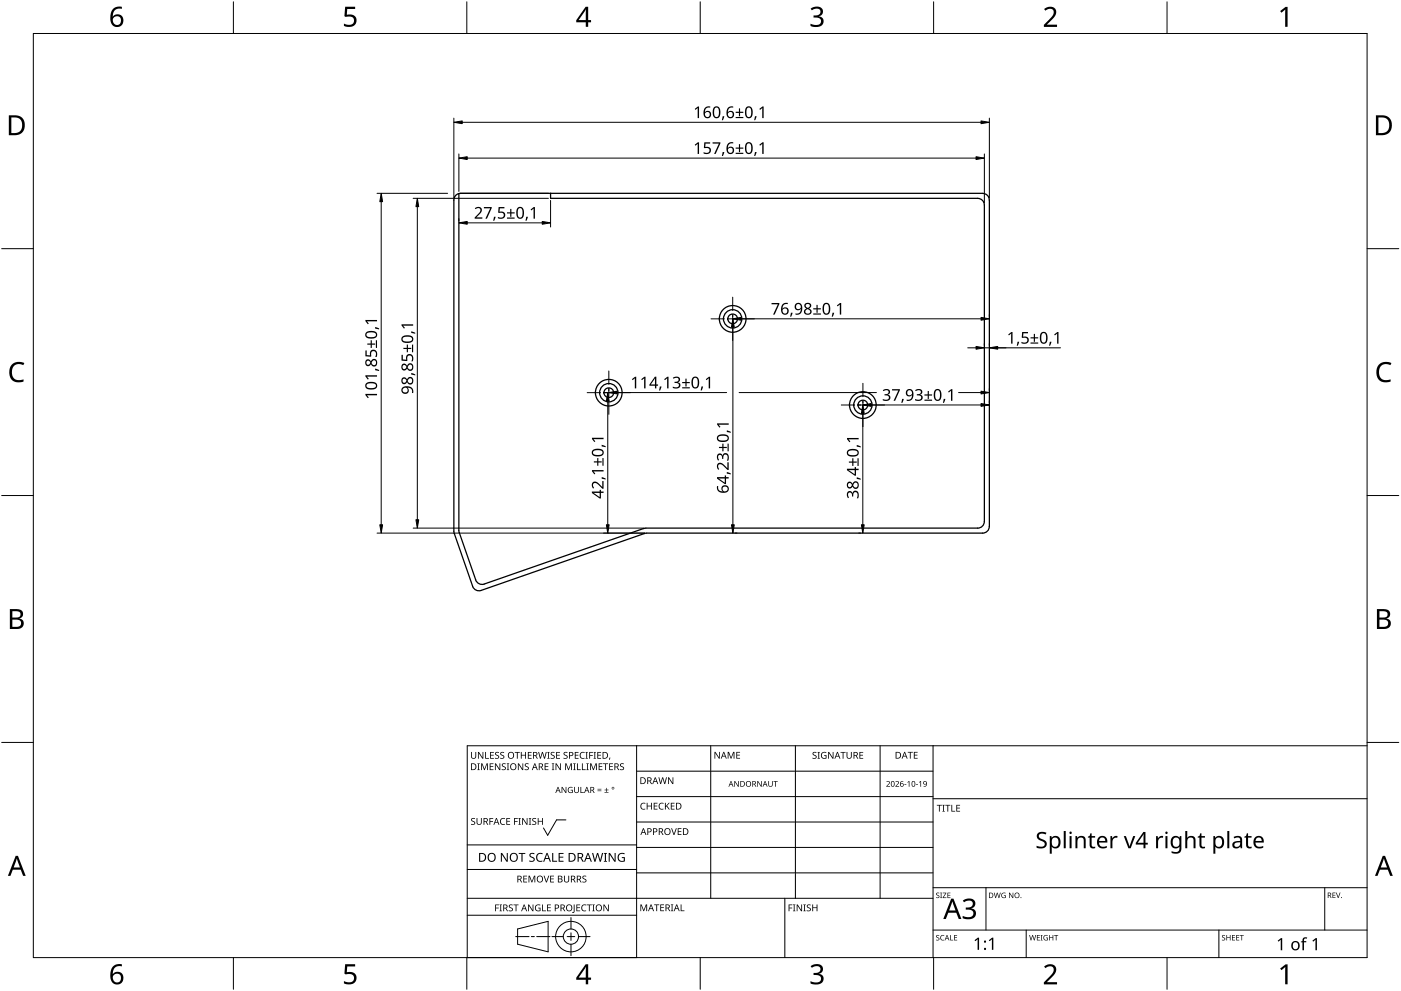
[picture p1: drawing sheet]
<svg xmlns="http://www.w3.org/2000/svg" width="420mm" height="297mm" viewBox="0 0 420 297" stroke-linecap="round" stroke-linejoin="round" font-family="sans-serif">
<g fill="none" stroke="#000" stroke-width=".38">
<path d="M137.6 58l-1.1 .7-.4 1.3v99.2M137.6 58v101M165.1 57.9v1.5l128.1 .1a1.95 1.95 0 0 1 2 2v94.8a2.03 2.03 0 0 1-2 2M294.7 58a1.91 1.91 0 0 1 2 2v97.8a2.01 2.01 0 0 1-2 2M294.7 57.9l-157.1 .1M136.1 159.2l.1 .7M136.2 159.9l5.6 15.8M137.6 159l5.1 14.8M193.7 158.3l-48.5 16.8a2.02 2.02 0 0 1-2.5-1.3M293.2 158.3h-99.5M294.7 159.8h-101l-49.4 17.2M141.7 175.8a2.04 2.04 0 0 0 2.6 1.2"/>
<circle cx="219.7" cy="95.6" r="2.76"/>
<circle cx="219.7" cy="95.6" r="1.46"/>
<circle cx="219.7" cy="95.6" r="4"/>
<circle cx="182.6" cy="117.7" r="1.46"/>
<circle cx="182.6" cy="117.7" r="4"/>
<circle cx="182.6" cy="117.7" r="2.75"/>
<circle cx="258.8" cy="121.4" r="1.46"/>
<circle cx="258.8" cy="121.4" r="4"/>
<circle cx="258.8" cy="121.4" r="2.75"/>
</g>
<g fill="none" stroke="#000" stroke-width=".3">
<path d="M190.9 223.5v63.5h-50.8v-63.5h269.9M190.9 238.8h88.9M213.1 223.5v45.8M238.5 223.5v45.8M263.9 223.5v45.8M279.8 239.4h130.2M279.8 231.2h-88.9M279.8 223.5v63.5M140.1 253.2h50.8M169.7 245.7h-2.8l-2.6 4.7-1.3-2.2M190.9 254h88.9M279.8 246.4h-88.9"/>
<path d="M140.1 274.3h50.8M140.1 269.3h139.7M155.2 278.4l9.2-2.2v9.1l-9.2-2.3zM171.2 275v3.4M171.2 279.6v2.3M190.9 260.6h-50.8M235.4 269.3v17.7M279.8 261.6h-88.9M295.7 266.1v12.7M307.8 278.8v8.2M365.5 278.8v8.2M397.3 266.1v12.7"/>
<path d="M410 278.8h-130.2M410 266.1h-130.2M154.7 280.7h4M159.3 280.7h1M164.9 280.7h-4M165.5 280.7h3.4M170.1 280.7h2.3M171.2 283v3.4M177 280.7h-3.5"/>
<circle cx="171.2" cy="280.7" r="2.28"/>
<circle cx="171.2" cy="280.7" r="4.6"/>
</g>
<g fill="#000">
<path d="M141.3 225.4h.2v1.3a.53 .53 0 0 0 .5 .5 .53 .53 0 0 0 .6-.5v-1.3h.2v1.3a.78 .78 0 0 1-.8 .7 .78 .78 0 0 1-.7-.7zM143.2 228.8h.7l-.2 .2v1.6l.2 .2h-.7l.2-.2v-1.6zM143.3 225.4h.3l1.1 1.7v-1.7h.2v2h-.2l-1.1-1.7v1.7h-.3zM144.3 228.8h.4l.6 1.7 .6-1.7h.4v2h-.2v-1.7l-.7 1.7h-.2l-.7-1.7v1.7h-.2zM145.5 225.4h.3v1.8h.8v.2h-1.1zM146.9 228.8h1.1v.2h-.9v.7h.8v.2h-.8v.7h.9v.2h-1.1zM147 225.4h1.1v.2h-.9v.6h.9v.3h-.9v.7h.9v.2h-1.1zM148.6 225.6l.4-.2 .7 .1-.2 .1a.43 .43 0 0 0-.8 .2 .43 .43 0 0 0 .6 .5 .63 .63 0 0 1 .3 .9 .63 .63 0 0 1-.9 .2l-.3-.3 .3 .1a.45 .45 0 0 0 .8-.3 .45 .45 0 0 0-.7-.5l-.3-.3zM148.4 228.8h.3l1.1 1.7v-1.7h.2v2h-.3l-1-1.7v1.7h-.3zM150.1 225.6l.4-.2 .7 .1-.2 .1a.43 .43 0 0 0-.7 .2 .43 .43 0 0 0 .5 .5 .63 .63 0 0 1 .4 .9 .63 .63 0 0 1-1 .2l-.2-.3 .3 .1a.45 .45 0 0 0 .7-.3 .45 .45 0 0 0-.6-.5l-.4-.3zM150.6 229l.4-.2 .7 .1-.2 .2a.43 .43 0 0 0-.8 .1 .43 .43 0 0 0 .6 .5 .63 .63 0 0 1 .4 1 .63 .63 0 0 1-1 .1l-.2-.3 .2 .1a.45 .45 0 0 0 .8-.3 .45 .45 0 0 0-.6-.5l-.4-.3zM152 228.8h.7l-.2 .2v1.6l.2 .2h-.7l.2-.2v-1.6z"/>
<path d="M154.4 225.4h1.5v.2h-.6v1.8h-.3v-1.8h-.6zM155.3 228.8h.3l1.1 1.7v-1.7h.2v2h-.3l-1.1-1.7v1.7h-.2zM156.2 225.4h.3v.8h1v-.8h.2v2h-.2v-.9h-1v.9h-.3zM157.5 229l.4-.2 .7 .1-.2 .2a.43 .43 0 0 0-.8 .1 .43 .43 0 0 0 .6 .5 .63 .63 0 0 1 .3 1 .63 .63 0 0 1-.9 .1l-.3-.3 .3 .1a.45 .45 0 0 0 .8-.3 .45 .45 0 0 0-.6-.5l-.4-.3zM158.3 225.4h1.1v.2h-.8v.6h.8v.3h-.8v.7h.8v.2h-1.1zM161.4 225.4h.3l.4 1.7 .4-1.7h.3l.5 1.7 .4-1.7h.3l-.6 2h-.2l-.5-1.7-.5 1.7h-.3zM163.3 228.8h1.2v.2h-.9v.7h.8v.2h-.8v.7h.9v.2h-1.2zM164.1 225.4h.7l-.2 .2v1.6l.2 .2h-.7l.3-.2v-1.6zM165.5 228.8h.7l-.2 .2v1.6l.2 .2h-.7l.2-.2v-1.6zM165.2 225.6l.4-.2 .7 .1-.2 .1a.43 .43 0 0 0-.7 .2 .43 .43 0 0 0 .5 .5 .63 .63 0 0 1 .4 .9 .63 .63 0 0 1-1 .2l-.2-.3 .3 .1a.45 .45 0 0 0 .7-.3 .45 .45 0 0 0-.6-.5l-.3-.3zM166.8 225.4h1.1v.2h-.9v.6h.9v.3h-.9v.7h.9v.2h-1.1zM166.6 228.8h.3l1.1 1.7v-1.7h.2v2h-.3l-1.1-1.7v1.7h-.2z"/>
<path d="M168.4 235.9h.3l1 1.5-.1-1.5h.3v1.8h-.3l-1-1.5v1.5h-.2zM169.1 225.6l.4-.2 .7 .1-.2 .1a.43 .43 0 0 0-.7 .2 .43 .43 0 0 0 .5 .5 .63 .63 0 0 1 .4 .9 .63 .63 0 0 1-1 .2l-.2-.3 .3 .1a.45 .45 0 0 0 .7-.3 .45 .45 0 0 0-.6-.5l-.4-.3zM169.5 228.8h.4l.6 1.7 .6-1.7h.4v2h-.2v-1.7l-.7 1.7h-.2l-.7-1.7v1.7h-.2zM170.5 236.1l.9-.2 .4 .1-.1 .2a.75 .75 0 0 0-1.2 .5 .75 .75 0 0 0 1 .8v-.6h-.4v-.2h.7v.9a1 1 0 0 1-1.3-.2 1 1 0 0 1 0-1.3zM171.9 228.8h.7l-.2 .2v1.6l.2 .2h-.7l.2-.2v-1.6zM173 228.8h.3v1.8h.9v.2h-1.2zM172.4 225.4h1.1v.2h-.9v.6h.9v.3h-.9v.7h.9v.2h-1.1zM172.2 235.9h.2v1.2a.47 .47 0 0 0 .5 .4 .47 .47 0 0 0 .5-.4v-1.2h.2v1.2a.7 .7 0 0 1-.7 .6 .7 .7 0 0 1-.7-.7zM174.1 235.9h.2v1.6h.8v.2h-1zM174.5 228.8h.3v1.8h.9v.2h-1.2zM174.1 225.6l.6-.2 .7 .1-.1 .2-.5-.1a.82 .82 0 0 0-.7 1 .82 .82 0 0 0 1.2 .5v.3a1.06 1.06 0 0 1-1.3-.4 1.06 1.06 0 0 1 .1-1.4zM175.6 225.4h.7l-.2 .2v1.6l.2 .2h-.7l.2-.2v-1.6z"/>
<path d="M175.8 228.8h.8l-.3 .2v1.6l.3 .2h-.8l.3-.2v-1.6zM176.7 225.4h1.1v.2h-.8v.7h.8v.3h-.8v.8h-.3zM177 228.8h.3l.7 1.7 .6-1.7h.4v2h-.3l.1-1.7-.7 1.7h-.2l-.7-1.7v1.7h-.2zM178 225.4h.7l-.2 .2v1.6l.2 .2h-.7l.3-.2v-1.6zM179.2 237h1.2v.1h-1.2zM179.2 236.5h1.2v.1h-1.2zM179.1 225.4h1.2v.2h-.9v.6h.8v.3h-.8v.7h.9v.2h-1.2zM179.5 228.8h1.2v.2h-.9v.7h.8v.2h-.8v.7h.9v.2h-1.2zM181.3 237.5h1.2v.2h-1.2zM180.9 228.8h1.5v.2h-.6v1.8h-.3v-1.8h-.6zM181.8 236.2h.2v.5h.5v.2h-.5v.5h-.2v-.5h-.5v-.2h.5zM182.8 227.1h.3l-.3 .7h-.2z"/>
<path d="M182.7 228.8h1.1v.2h-.9v.7h.9v.2h-.9v.7h.9v.2h-1.1zM186 229l.4-.2 .7 .1-.2 .2a.43 .43 0 0 0-.7 .1 .43 .43 0 0 0 .5 .5 .63 .63 0 0 1 .4 1 .63 .63 0 0 1-1 .1l-.2-.3 .3 .1a.45 .45 0 0 0 .7-.3 .45 .45 0 0 0-.6-.5l-.3-.3zM197.5 233h.2l.4 1.7 .5-1.7h.3l.4 1.7 .5-1.7h.2l-.5 2h-.3l-.5-1.7-.5 1.7h-.2zM200.3 233h.3l1.1 1.7v-1.7h.2v2h-.3l-1-1.7v1.7h-.3zM214.3 225.4h.3l1.1 1.6-.1-1.6h.3v2h-.3l-1.1-1.7v1.7h-.2zM218.2 225.4h.4l.6 1.6 .7-1.6h.4v2h-.3v-1.8l-.7 1.8h-.2l-.6-1.8v1.8h-.3zM220.2 234.1h.3l.9 1.4v-1.4h.2v1.7h-.3l-.9-1.4v1.4h-.2zM220.8 225.4h1.1v.2h-.8v.6h.8v.2h-.8v.8h.8v.2h-1.1zM227.1 234.1h.3l.9 1.4v-1.4h.2v1.7h-.3l-.9-1.4v1.4h-.2zM230.4 234.1h.2v1.1a.44 .44 0 0 0 .5 .5 .44 .44 0 0 0 .4-.5v-1.1h.2v1.1a.66 .66 0 0 1-.6 .6 .66 .66 0 0 1-.7-.6zM232 234.1h1.2v.2h-.5v1.5h-.2v-1.5h-.5zM243.8 225.6l.4-.2 .7 .1-.2 .1a.43 .43 0 0 0-.8 .2 .43 .43 0 0 0 .6 .5l.4 .5-.3 .6a.68 .68 0 0 1-1-.3l.3 .1a.45 .45 0 0 0 .8-.3 .45 .45 0 0 0-.6-.5l-.4-.3z"/>
<path d="M245.2 225.4h.7l-.2 .2v1.6l.2 .2h-.7l.2-.2v-1.6zM246.5 225.6l.9-.2 .4 .1-.1 .2a.84 .84 0 0 0-1.2 .6 .84 .84 0 0 0 1.1 .9v-.6h-.4v-.3h.7v1a1.11 1.11 0 0 1-1.5-.2 1.11 1.11 0 0 1 .1-1.5zM248.4 225.4h.3l1 1.7v-1.7h.3v2h-.3l-1.1-1.7v1.7h-.2zM252.1 225.4h1.5v.2h-.6v1.8h-.3v-1.8h-.6zM253.9 225.4h.2v1.3a.53 .53 0 0 0 .6 .5 .53 .53 0 0 0 .5-.5v-1.3h.2v1.3a.78 .78 0 0 1-.7 .7 .78 .78 0 0 1-.8-.7zM257.7 225.4h1.2v.2h-.9v.6h.8v.3h-.8v.7h.9v.2h-1.2zM265.8 234.3a.61 .61 0 0 1 1 0 .61 .61 0 0 1-.4 1l-.3 .3h.8v.2h-1.1l.4-.6a.46 .46 0 0 0 .5-.5 .46 .46 0 0 0-.5-.4zM268.5 234.3a.61 .61 0 0 1 1 0 .61 .61 0 0 1-.4 1l-.3 .3h.8v.2h-1.1l.5-.6a.46 .46 0 0 0 .4-.5 .46 .46 0 0 0-.4-.4zM271.2 235.1h.6v.2h-.6zM272.1 234.5l.6-.4v1.7h-.2v-1.5l-.3 .3zM272.2 225.4h1.6v.2h-.7v1.8h-.2v-1.8h-.7zM274.7 235.1h.6v.2h-.6z"/>
<path d="M274.1 225.4h1.1v.2h-.9v.6h.8v.2h-.8v.8h.9v.2h-1.1zM275.6 234.5l.6-.4v1.7h-.2v-1.5l-.3 .3zM141.4 245.4l.4-.2 .7 .1-.2 .2a.43 .43 0 0 0-.8 .1 .43 .43 0 0 0 .6 .5 .63 .63 0 0 1 .4 1 .63 .63 0 0 1-1 .1l-.2-.3 .2 .1a.45 .45 0 0 0 .8-.3 .45 .45 0 0 0-.6-.5l-.4-.3zM142.9 245.2h.3v1.3a.53 .53 0 0 0 .5 .5 .53 .53 0 0 0 .5-.5v-1.3h.3v1.3a.78 .78 0 0 1-.8 .8 .78 .78 0 0 1-.8-.8zM146.8 245.2h1.1v.2h-.9v.7h.9v.3h-.9v.8h-.2zM150.2 245.5l.7-.3 .6 .1-.1 .2a.82 .82 0 0 0-1.2 .7 .82 .82 0 0 0 1.2 .7v.3a1.06 1.06 0 0 1-1.3-.4 1.06 1.06 0 0 1 .1-1.3zM150.2 255.7h.4l1.4 2.1v-2.1h.3v2.6h-.4l-1.4-2.2v2.2h-.3zM151.8 245.2h1.2v.2h-.9v.7h.8v.2h-.8v.7h.9v.2h-1.2zM154.2 245.2h1.1v.2h-.9v.7h.8v.3h-.8v.8h-.2zM155.5 245.2h.7l-.2 .2v1.6l.2 .2h-.7l.2-.2v-1.6zM155.6 255.7h1.9v.3h-.8v2.3h-.3v-2.3h-.8zM156.6 245.2h.3l1.1 1.7v-1.7h.2v2h-.3l-1.1-1.7v1.7h-.2z"/>
<path d="M158.6 245.2h.7l-.2 .2v1.6l.2 .2h-.7l.2-.2v-1.6zM158.9 255.9l.5-.3 .9 .2-.1 .3-.2-.1a.55 .55 0 0 0-.9 .2 .55 .55 0 0 0 .7 .7 .78 .78 0 0 1 .5 1 .78 .78 0 0 1-1.1 .4l-.5-.1v-.3l.6 .1a.52 .52 0 0 0 .7-.3 .52 .52 0 0 0-.6-.6l-.6-.4zM159.7 245.4l.4-.2 .7 .1-.2 .2a.43 .43 0 0 0-.7 .1 .43 .43 0 0 0 .5 .5 .63 .63 0 0 1 .4 1 .63 .63 0 0 1-1 .1l-.2-.3 .3 .1a.45 .45 0 0 0 .7-.3 .45 .45 0 0 0-.6-.5l-.4-.3zM161.1 256l.8-.4 .9 .2-.2 .3-.6-.2a1.07 1.07 0 0 0-.8 1.4 1.07 1.07 0 0 0 1.5 .6v.3a1.38 1.38 0 0 1-1.8-.4 1.38 1.38 0 0 1 .2-1.8zM161.3 245.2h.2v.9h1.1v-.9h.2v2h-.2v-.9h-1.1v.9h-.2zM165.6 255.7h.3v2.3h1.2v.3h-1.5zM167.5 255.7h1.5v.3h-1.1v.8h1v.3h-1v.9h1.1v.3h-1.5zM177.6 255.7h.3l.5 2.2 .6-2.2h.4l.6 2.2 .5-2.2h.4l-.7 2.6h-.3l-.7-2.2-.6 2.2h-.3zM181.1 255.7h.9l-.3 .2v2.1l.3 .3h-.9l.3-.3v-2.1zM182.5 255.7h.4l1.4 2.1v-2.1h.3v2.6h-.4l-1.4-2.2 .1 2.2h-.4zM185.6 256l1.2-.4 .6 .2-.2 .3a1.09 1.09 0 0 0-1.6 .8 1.09 1.09 0 0 0 1.5 1.1v-.8h-.6v-.3h.9v1.3a1.44 1.44 0 0 1-1.9-.3 1.44 1.44 0 0 1 .1-1.9zM192.3 240.9l.6-.3 .7 .1-.1 .2-.5-.1a.82 .82 0 0 0-.7 1.1 .82 .82 0 0 0 1.2 .5v.2a1.06 1.06 0 0 1-1.3-.3 1.06 1.06 0 0 1 .1-1.4z"/>
<path d="M193.9 240.6h.3v.9h1v-.9h.3v2.1h-.3v-1h-1v1h-.3zM196 240.6h1.2v.3h-.9v.6h.8v.2h-.8v.7h.9v.3h-1.2zM197.8 240.9l.5-.3 .8 .1-.2 .2-.4-.1a.82 .82 0 0 0-.7 1.1 .82 .82 0 0 0 1.2 .5v.2a1.06 1.06 0 0 1-1.4-.3 1.06 1.06 0 0 1 .2-1.4zM199.4 240.6h.3v1l.9-1h.3l-.8 .9 .8 1.2h-.3l-.7-1-.2 .2v.8h-.3zM201.3 248.3h.2l.6 1.7 .6-1.7h.3l-.8 2h-.2zM201.2 240.6h1.1v.3h-.9v.6h.8v.2h-.8v.7h.9v.3h-1.1zM203.2 248.3h1.2v.2h-.9v.6h.8v.2h-.8v.8h.9v.2h-1.2zM280.9 241.2h1.6v.3h-.7v1.8h-.2v-1.8h-.7zM282.6 241.2h.7l-.2 .2v1.7l.2 .2h-.7l.2-.2v-1.7zM283.5 241.2h1.5v.3h-.6v1.8h-.3v-1.8h-.6zM285.3 241.2h.3v1.8h.8v.3h-1.1zM286.8 241.2h1.1v.3h-.8v.6h.8v.2h-.8v.7h.8v.3h-1.1z"/>
<path d="M311.2 249.8a2.3 2.3 0 0 1 2.6-.2l-.2 .5a1.41 1.41 0 0 0-2 .3 1.83 1.83 0 0 0 1.7 1.4l.5 .6 .1 .6a1.98 1.98 0 0 1-3 1.1v-.6a1.72 1.72 0 0 0 2.4-.3 1.48 1.48 0 0 0-1.4-1.3 1.32 1.32 0 0 1-.7-2.1zM319 249.1h.6v5.2h-.6zM320.8 250.6h.6v3.7h-.6zM322.5 250.6h.5l.1 .5a1.39 1.39 0 0 1 1.5-.5 1.39 1.39 0 0 1 1 1.3v2.4h-.6v-2.4a.98 .98 0 0 0-1.2-.8 .98 .98 0 0 0-.7 1.3v1.9h-.6zM327 249.8h.4v.8h1v.5h-1v2.1l.3 .6h.8v.4a1.11 1.11 0 0 1-1.7-1v-2.1h-.5v-.3l.5-.3zM333 250.6h.5l.1 .7 .6-.7h.9v.5h-.7a1.16 1.16 0 0 0-.8 1.2v2h-.6zM337 250.6h.7l1 3.1 1.1-3.1h.7l-1.4 3.7h-.7zM346.7 250.6h.5l.1 .7 .6-.7h.9v.5h-.7a1.16 1.16 0 0 0-.8 1.2v2h-.6zM349.5 250.6h.6v3.7h-.6zM355.5 249.1h.6l-.1 2a1.39 1.39 0 0 1 1.5-.5 1.39 1.39 0 0 1 1 1.3v2.4h-.6v-2.4a.98 .98 0 0 0-1.2-.8 .98 .98 0 0 0-.6 1.3v1.9h-.6zM360 249.8h.3v.8h1.1v.5h-1.1v2.1l.3 .6h.8v.4a1.11 1.11 0 0 1-1.7-1v-2.1h-.5v-.3l.5-.3zM368.1 249.1h.6v5.2h-.6z"/>
<path d="M373.9 249.8h.4v.8h1v.5h-1v2.1l.3 .6h.8v.4a1.11 1.11 0 0 1-1.7-1v-2.1h-.5v-.3l.5-.3zM148.5 271.1h1.1v.2h-.9v.8h.9v.2h-.9v.8h-.2zM149.8 271.1h.7l-.2 .2v1.6l.2 .2h-.7l.2-.2v-1.6zM152.7 271.3l.4-.2 .7 .1-.2 .2a.43 .43 0 0 0-.7 .1 .43 .43 0 0 0 .5 .6 .63 .63 0 0 1 .4 .9 .63 .63 0 0 1-1 .1l-.2-.3 .2 .1a.45 .45 0 0 0 .8-.3 .45 .45 0 0 0-.6-.5l-.4-.3zM154 271.1h1.5v.2h-.6v1.8h-.3v-1.8h-.6zM156.9 262.5h1.2v.2h-.9v.6h.8v.3h-.8v.7h.9v.2h-1.2zM158.5 262.5h.4l.6 1.6 .7-1.6h.3v2h-.2v-1.8l-.7 1.8h-.2l-.7-1.8v1.8h-.2zM158.4 271.1h.3l1 1.7v-1.7h.3v2h-.3l-1.1-1.6v1.6h-.2zM160.7 271.4l.8-.3 .6 .1-.1 .2a.84 .84 0 0 0-1.3 .7 .84 .84 0 0 0 1.1 .8v-.6h-.4v-.2h.7v1a1.11 1.11 0 0 1-1.5-.3 1.11 1.11 0 0 1 .1-1.4zM162.6 271.1h.2v1.8h.9v.2h-1.1zM163 262.5h.3l.6 1.7 .6-1.7h.2l-.7 2h-.3zM164.1 271.1h1.1v.2h-.9v.7h.9v.2h-.9v.7h.9v.2h-1.1z"/>
<path d="M165 262.5h1.1v.2h-.8v.6h.8v.3h-.8v.7h.8v.2h-1.1zM169.1 262.5h.3v1.3a.53 .53 0 0 0 .5 .5 .53 .53 0 0 0 .5-.5v-1.3h.3v1.3a.78 .78 0 0 1-.8 .7 .78 .78 0 0 1-.8-.7zM172.1 271.1h.2l-.1 2.3a.35 .35 0 0 1-.3 .3 .35 .35 0 0 1-.3-.3l.4-.1zM172.9 271.1h1.1v.2h-.9v.7h.8v.2h-.8v.7h.9v.2h-1.1zM174.6 271.4l.7-.3 .6 .1-.1 .2a.82 .82 0 0 0-1.2 .8 .82 .82 0 0 0 1.2 .7v.2a1.06 1.06 0 0 1-1.4-.4 1.06 1.06 0 0 1 .2-1.3zM174.7 262.7l.5-.2 .7 .1-.3 .1a.43 .43 0 0 0-.7 .2 .43 .43 0 0 0 .6 .5l.4 .5-.3 .5a.68 .68 0 0 1-1-.2l.3 .1a.45 .45 0 0 0 .7-.3 .45 .45 0 0 0-.6-.5l-.3-.3zM176 271.1h1.5v.2h-.6v1.8h-.3v-1.8h-.6zM177.6 271.1h.8l-.3 .2v1.6l.3 .2h-.8l.3-.2v-1.6zM181 271.1h.3l1 1.7v-1.7h.3v2h-.3l-1.1-1.6v1.6h-.2zM192.1 271.1h.3l.7 1.6 .6-1.6h.4v2h-.3v-1.8l-.6 1.8h-.3l-.6-1.8v1.8h-.2zM196.2 271.1h1.5v.2h-.6v1.8h-.3v-1.8h-.6zM198 271.1h1.1v.2h-.8v.6h.8v.3h-.8v.7h.8v.2h-1.1z"/>
<path d="M201.2 271.1h.7l-.2 .2v1.6l.2 .2h-.7l.2-.2v-1.6zM204.1 271.1h.3v1.8h.9v.2h-1.2zM236.5 271.1h1.1v.2h-.8v.7h.8v.3h-.8v.8h-.3zM237.8 271.1h.7l-.2 .2v1.6l.2 .2h-.7l.2-.2v-1.6zM238.9 271.1h.3l1.1 1.7v-1.7h.2v2h-.3l-1-1.6v1.6h-.3zM240.9 271.1h.8l-.3 .2v1.6l.3 .2h-.8l.3-.2v-1.6zM242 271.3l.4-.2 .7 .1-.2 .2a.43 .43 0 0 0-.7 .1 .43 .43 0 0 0 .5 .5l.5 .5-.3 .6a.68 .68 0 0 1-1-.3l.3 .1a.45 .45 0 0 0 .7-.3 .45 .45 0 0 0-.6-.5l-.3-.3zM243.6 271.1h.3v.9h1v-.9h.2v2h-.2v-.9h-1v.9h-.3zM280.8 267.7l.6-.2 .3 .1-.1 .2a.38 .38 0 0 0-.5-.1 .38 .38 0 0 0-.1 .5 .38 .38 0 0 0 .5 .1l.2 .3-.1 .5-.7 .1-.2-.1 .1-.1a.41 .41 0 0 0 .6 0 .41 .41 0 0 0 .1-.5 .41 .41 0 0 0-.5-.2zM281.9 267.6h.6l-.2 .1v1.3l.2 .2h-.6l.2-.2v-1.3zM282.7 267.6h1.1l-.8 1.4h.8v.2h-1.1l.9-1.5h-.9zM284.1 267.6h.9v.1h-.7v.5h.7v.2h-.7v.6h.7v.2h-.9z"/>
<path d="M288.7 269.9a2.36 2.36 0 0 1 3.8 .6 1.49 1.49 0 0 1-1.2 1.8 1.62 1.62 0 0 1 1.4 1.8 1.62 1.62 0 0 1-1.8 1.4l-2.2-.3v-.7a2.16 2.16 0 0 0 3.2-.5 1.23 1.23 0 0 0-1.7-1.4h-.6v-.6a1.55 1.55 0 0 0 2.1-1.1 1.51 1.51 0 0 0-2.6-.5zM298.1 267.6h.2l.3 1.3 .4-1.3h.2l.4 1.3 .3-1.3h.2l-.4 1.6h-.2l-.4-1.4-.4 1.4h-.2zM300.5 267.8l.7-.3 .4 .1-.1 .2a.67 .67 0 0 0-1 .5 .67 .67 0 0 0 .9 .7v-.5h-.3v-.2h.5v.8a.88 .88 0 0 1-1.1-.2 .88 .88 0 0 1 0-1.1zM302.6 267.6h.2l.9 1.3v-1.3h.2v1.6h-.3l-.8-1.4v1.4h-.2zM399.6 267.5h.9v.2h-.7v.5h.7v.2h-.7v.6h.7v.2h-.9zM400.6 267.5h.3l.4 1.4 .5-1.4h.2l-.6 1.7h-.2zM280.8 280.4l.6-.2 .3 .1-.1 .2a.38 .38 0 0 0-.5-.1 .38 .38 0 0 0-.1 .5 .38 .38 0 0 0 .5 .1 .51 .51 0 0 1 0 .9 .51 .51 0 0 1-.8-.3l.1 .1a.41 .41 0 0 0 .6 0 .41 .41 0 0 0 .1-.5 .41 .41 0 0 0-.5-.2zM282.2 280.5l.6-.3 .4 .1-.1 .2a.65 .65 0 0 0-.9 .6 .65 .65 0 0 0 1 .6 .77 .77 0 0 1-1.1-.1 .77 .77 0 0 1 .1-1.1zM285 280.3h.2v1.4h.7v.2h-.9zM286.1 280.3h.9v.1h-.7v.5h.7v.2h-.7v.6h.7v.2h-.9zM292.3 281.8l.9-.7h.4v3.6h-.4v-3.2l-.7 .6zM296.5 281.8l1-.7h.4v3.6h-.4v-3.2l-.7 .6z"/>
<path d="M308.7 280.3h.2l.3 1.3 .4-1.3h.2l.4 1.3 .3-1.3h.2l-.4 1.6h-.2l-.4-1.4-.4 1.4h-.2zM311 280.3h.9v.1h-.7v.5h.6v.2h-.6v.6h.7v.2h-.9zM312.1 280.3h.6l-.2 .1v1.3l.2 .2h-.6l.2-.2v-1.3zM313.1 280.5l.8-.3 .3 .1v.2a.67 .67 0 0 0-1.1 .5 .67 .67 0 0 0 1 .7v-.5h-.4v-.2h.6v.8a.88 .88 0 0 1-1.2-.2 .88 .88 0 0 1 0-1.1zM314.6 280.3h.2v.6h.9v-.6h.2v1.6h-.2v-.8h-.9v.8h-.2zM316.1 280.3h1.2v.1h-.5v1.5h-.2v-1.5h-.5zM366.5 280.4l.6-.2 .3 .1v.2a.38 .38 0 0 0-.5-.1 .38 .38 0 0 0-.2 .5 .38 .38 0 0 0 .5 .1 .51 .51 0 0 1 .1 .9 .51 .51 0 0 1-.9-.3l.2 .1a.41 .41 0 0 0 .5 0 .41 .41 0 0 0 .1-.5 .41 .41 0 0 0-.5-.2zM367.8 280.3h.2v.6h.8v-.6h.2v1.6h-.2v-.8h-.8v.8h-.2zM369.5 280.3h.9v.1h-.7v.5h.6v.2h-.6v.6h.7v.2h-.9zM370.7 280.3h.9v.1h-.7v.5h.7v.2h-.7v.6h.7v.2h-.9zM371.8 280.3h1.2v.1h-.5v1.5h-.2v-1.5h-.5zM383.2 282l1-.8h.3v3.6h-.4v-3.1l-.7 .6z"/>
<path d="M390.8 281.2l1-.3 .2 .1-.1 .4a.58 .58 0 0 0-.7 0 .58 .58 0 0 0-.1 .7h.6v.3h-.6v2.4h-.5v-2.4h-.5v-.2l.5-.1zM393.6 282l1-.8h.3v3.6h-.4v-3.1l-.7 .6z"/>
<path d="M141.3 228.8h.6a.91 .91 0 0 1 1 1 .94 .94 0 0 1-1.1 1h-.5zM141.5 229v1.6h.3a.72 .72 0 0 0 .8-.8 .69 .69 0 0 0-.8-.8z"/>
<path d="M152.5 225.6a.98 .98 0 0 1 1.5 .1 .98 .98 0 0 1-.3 1.5 .98 .98 0 0 1-1.4-.5zM152.8 225.7a.79 .79 0 0 0-.2 1.2 .79 .79 0 0 0 1.1 .1l.1-.1a.78 .78 0 0 0 0-1 .78 .78 0 0 0-1-.2z"/>
<path d="M153.2 229a.95 .95 0 0 1 1.1-.2 .95 .95 0 0 1 .6 1 1.01 1.01 0 0 1-1.5 .9 1.01 1.01 0 0 1-.2-1.7zM153.5 229.2l-.2 .6a.74 .74 0 0 0 1 .7 .74 .74 0 0 0 .2-1.2l-.4-.3z"/>
<path d="M159.9 225.4h.5a.58 .58 0 0 1 .7 .4 .58 .58 0 0 1-.3 .7l.5 .9h-.3l-.5-.8h-.4v.8h-.2zM160.1 225.6v.8h.3a.39 .39 0 0 0 .5-.4 .39 .39 0 0 0-.5-.4z"/>
<path d="M160.3 228.8h.2l.8 2h-.3l-.2-.6h-.8l-.3 .6h-.2zM160.4 229.1l-.3 .9h.6z"/>
<path d="M161.6 228.8h.5a.58 .58 0 0 1 .7 .4 .58 .58 0 0 1-.3 .7l.5 .9h-.3l-.5-.8h-.4v.8h-.2zM161.8 229v.8h.3a.39 .39 0 0 0 .5-.4 .39 .39 0 0 0-.5-.4z"/>
<path d="M167.3 235.9h.2l.7 1.8h-.3l-.2-.6h-.7l-.2 .6h-.3zM167.4 236.1l-.3 .8h.5z"/>
<path d="M170.7 225.4h.5a.61 .61 0 0 1 .8 .6 .75 .75 0 0 1-1.1 .6v.8h-.2zM170.9 225.6v.8a.49 .49 0 0 0 .8-.4 .49 .49 0 0 0-.8-.4z"/>
<path d="M175.9 235.9h.2l.7 1.8h-.2l-.3-.6h-.7l-.2 .6h-.2zM176 236.1l-.3 .8h.6z"/>
<path d="M177 235.9h.5a.52 .52 0 0 1 .7 .3 .52 .52 0 0 1-.4 .7l.5 .8h-.2l-.5-.8h-.3v.8h-.3zM177.3 236.1v.6h.2a.35 .35 0 0 0 .5-.3 .35 .35 0 0 0-.5-.3z"/>
<path d="M180.7 225.4h.6a1.01 1.01 0 0 1 1 1 1.01 1.01 0 0 1-1 1h-.6zM181 225.6v1.6h.2a.79 .79 0 0 0 .9-.8 .79 .79 0 0 0-.8-.8z"/>
<path d="M183.4 236.2a.4 .4 0 0 1 .8 0 .4 .4 0 0 1-.8 0zM183.6 236.2a.25 .25 0 0 0 .5 0 .25 .25 0 0 0-.5 0z"/>
<path d="M184.3 228.8h.5a.58 .58 0 0 1 .7 .4 .58 .58 0 0 1-.3 .7l.5 .9h-.3l-.5-.8h-.4v.8h-.2zM184.5 229v.8h.3a.39 .39 0 0 0 .5-.4 .39 .39 0 0 0-.5-.4z"/>
<path d="M192.1 233h.6a1.01 1.01 0 0 1 1 1 1.01 1.01 0 0 1-1.1 1h-.5zM192.3 233.2v1.6h.3a.79 .79 0 0 0 .8-.8 .79 .79 0 0 0-.8-.8z"/>
<path d="M194.1 233h.6a.58 .58 0 0 1 .7 .4 .58 .58 0 0 1-.4 .7l.6 .9h-.3l-.5-.8h-.4v.8h-.3zM194.4 233.2v.8h.3a.39 .39 0 0 0 .5-.4 .39 .39 0 0 0-.5-.4z"/>
<path d="M196.4 233h.2l.8 2h-.2l-.3-.6h-.8l-.2 .6h-.3zM196.5 233.2l-.3 1h.6z"/>
<path d="M216.9 225.4h.3l.8 2h-.3l-.2-.6h-.8l-.3 .6h-.2zM217.1 225.6l-.4 .9h.7z"/>
<path d="M219.1 234.1h.2l.7 1.7h-.2l-.2-.5h-.7l-.2 .5h-.2zM219.2 234.3l-.2 .8h.5z"/>
<path d="M222 234.1h.6a.76 .76 0 0 1 .8 .8 .79 .79 0 0 1-.9 .9h-.5zM222.2 234.3v1.3h.3a.6 .6 0 0 0 .7-.6 .58 .58 0 0 0-.7-.7z"/>
<path d="M223.5 235a.9 .9 0 0 1 1.8 0 .9 .9 0 0 1-1.8 0zM224.1 234.4l-.2 .6a.63 .63 0 0 0 .7 .5 .63 .63 0 0 0 .6-.7 .63 .63 0 0 0-.8-.5z"/>
<path d="M225.6 234.1h.5a.49 .49 0 0 1 .6 .3 .49 .49 0 0 1-.3 .7l.4 .7h-.2l-.4-.7h-.4v.7h-.2zM225.8 234.3v.6h.3a.33 .33 0 0 0 .4-.3 .33 .33 0 0 0-.4-.3z"/>
<path d="M229.3 234.1h.2l.7 1.7h-.2l-.2-.5h-.7l-.2 .5h-.2zM229.4 234.3l-.2 .8h.5z"/>
<path d="M251 225.4h.3l.7 2h-.2l-.3-.6h-.8l-.2 .6h-.3zM251.1 225.6l-.3 1h.7z"/>
<path d="M256 225.4h.5a.58 .58 0 0 1 .7 .4 .58 .58 0 0 1-.3 .7l.5 .9h-.3l-.5-.8h-.4v.8h-.2zM256.2 225.6v.8h.3a.39 .39 0 0 0 .5-.4 .39 .39 0 0 0-.5-.4z"/>
<path d="M267.4 234.2a.62 .62 0 0 1 .7 0 .62 .62 0 0 1 .2 .8 .64 .64 0 0 1-.7 .8 .64 .64 0 0 1-.4-.9zM267.5 234.4l-.1 .6a.43 .43 0 0 0 .3 .6 .43 .43 0 0 0 .4-.6l-.2-.6z"/>
<path d="M270.1 234.3l.8-.2v.2l-.6 .1-.2 .5a.56 .56 0 0 1 .9 .2 .56 .56 0 0 1-.4 .8 .56 .56 0 0 1-.7-.6zM270.1 235.3a.37 .37 0 0 0 .7 0 .37 .37 0 0 0-.7 0z"/>
<path d="M268.6 225.4h.6a.91 .91 0 0 1 1 1 .94 .94 0 0 1-1 1h-.6zM268.9 225.6v1.6h.2a.72 .72 0 0 0 .9-.8 .69 .69 0 0 0-.8-.8z"/>
<path d="M271.2 225.4h.2l.8 2h-.3l-.2-.6h-.8l-.2 .6h-.3zM271.3 225.6l-.3 .9h.6z"/>
<path d="M273.6 234.2a.62 .62 0 0 1 .7 0 .62 .62 0 0 1 .2 .8 .64 .64 0 0 1-.6 .8 .64 .64 0 0 1-.5-.9zM273.7 234.4l-.1 .6a.43 .43 0 0 0 .3 .6 .43 .43 0 0 0 .4-.6l-.1-.6z"/>
<path d="M277 234.2a.81 .81 0 0 1 1 .6 .81 .81 0 0 1-.5 1h-.5v-.2l.6-.1 .2-.5a.53 .53 0 0 1-.8 0 .53 .53 0 0 1 0-.8zM277.1 234.6a.37 .37 0 0 0 .7 0 .37 .37 0 0 0-.7 0z"/>
<path d="M145 245.2h.6a.58 .58 0 0 1 .7 .4 .58 .58 0 0 1-.4 .7l.6 .9h-.3l-.5-.8h-.4v.8h-.3zM145.3 245.4v.8h.3a.39 .39 0 0 0 .4-.4 .39 .39 0 0 0-.4-.4z"/>
<path d="M143.7 255.7h.8a1.32 1.32 0 0 1 1.3 1.3 1.32 1.32 0 0 1-1.4 1.3h-.7zM144 256v2h.4a1.03 1.03 0 0 0 1-1 1.03 1.03 0 0 0-1-1z"/>
<path d="M146.6 256a1.28 1.28 0 0 1 1.8 .1 1.28 1.28 0 0 1-.2 1.8 1.28 1.28 0 0 1-1.8-.1l-.2-1zM146.9 256.1a1.06 1.06 0 0 0-.3 1.4 1.06 1.06 0 0 0 1.2 .5 1.04 1.04 0 0 0 .5-1.4 1.04 1.04 0 0 0-1.4-.5z"/>
<path d="M148.8 245.2h.2l.8 2h-.3l-.2-.6h-.8l-.3 .6h-.2zM148.9 245.5l-.3 .9h.6z"/>
<path d="M153.2 256a1.28 1.28 0 0 1 1.8 .1 1.28 1.28 0 0 1-.1 1.8 1.28 1.28 0 0 1-1.9-.1l-.1-1zM153.5 256.1a1.05 1.05 0 0 0-.3 1.4 1.05 1.05 0 0 0 1.3 .4 1.05 1.05 0 0 0 .4-1.4 1.05 1.05 0 0 0-1.4-.4z"/>
<path d="M163.9 255.7h.3l1 2.6h-.3l-.3-.8h-1.1l-.3 .8h-.3zM164.1 256l-.5 1.2h.9z"/>
<path d="M170.5 255.7h.8a1.32 1.32 0 0 1 1.3 1.3 1.32 1.32 0 0 1-1.3 1.3h-.8zM170.9 256v2h.3a1.03 1.03 0 0 0 1.1-1 1.03 1.03 0 0 0-1-1z"/>
<path d="M173.2 255.7h.7a.76 .76 0 0 1 1 .5 .76 .76 0 0 1-.5 .9l.7 1.2h-.4l-.6-1.1h-.5v1.1h-.4zM173.6 256v.9h.3a.5 .5 0 0 0 .7-.5 .5 .5 0 0 0-.7-.4z"/>
<path d="M176.2 255.7h.3l1 2.6h-.3l-.4-.8h-1l-.3 .8h-.3zM176.3 256l-.4 1.2h.8z"/>
<path d="M192.8 248.2h.3l.8 2.1h-.3l-.2-.7h-.9l-.2 .7h-.2zM193 248.5l-.4 .9h.7z"/>
<path d="M194.1 248.3h.6a.68 .68 0 0 1 .7 .8 .68 .68 0 0 1-1 .4v.8h-.3zM194.4 248.5v.8a.49 .49 0 0 0 .8-.4 .49 .49 0 0 0-.8-.4z"/>
<path d="M195.9 248.3h.5a.68 .68 0 0 1 .7 .8 .68 .68 0 0 1-1 .4v.8h-.2zM196.1 248.5v.8a.49 .49 0 0 0 .8-.4 .49 .49 0 0 0-.8-.4z"/>
<path d="M197.6 248.3h.5a.58 .58 0 0 1 .7 .3 .58 .58 0 0 1-.3 .8l.5 .9h-.3l-.5-.9h-.4v.9h-.2zM197.8 248.5v.7h.3a.39 .39 0 0 0 .5-.4 .39 .39 0 0 0-.5-.3z"/>
<path d="M199.5 248.5a.95 .95 0 0 1 1.1-.2 .95 .95 0 0 1 .5 1 .96 .96 0 0 1-1.1 1 .96 .96 0 0 1-.8-1.3zM199.7 248.6l-.2 .3a.77 .77 0 0 0 .2 1 .77 .77 0 0 0 1.1-.1 .77 .77 0 0 0-.1-1l-.4-.3z"/>
<path d="M202.7 240.6h.7a.91 .91 0 0 1 1 1 .94 .94 0 0 1-1.1 1.1h-.6zM203 240.8v1.6h.3a.72 .72 0 0 0 .8-.8 .69 .69 0 0 0-.8-.8z"/>
<path d="M204.8 248.3h.6a.91 .91 0 0 1 1 .9 .94 .94 0 0 1-1 1.1h-.6zM205.1 248.5v1.6h.3a.72 .72 0 0 0 .8-.8 .69 .69 0 0 0-.8-.8z"/>
<path d="M314.8 250.6h.5l.1 .5a1.52 1.52 0 0 1 1.9-.4 1.52 1.52 0 0 1 .8 1.7 1.58 1.58 0 0 1-1.5 1.9l-.7-.1-.5-.4v2.1h-.6zM315.7 251.3l-.3 .7a1.25 1.25 0 0 0 1.3 1.8 1.54 1.54 0 0 0 .7-1.5 1.54 1.54 0 0 0-.9-1.3z"/>
<path d="M329.4 251.1a1.57 1.57 0 0 1 2-.4 1.57 1.57 0 0 1 .7 1.8h-2.5a1.39 1.39 0 0 0 .8 1.3 1.39 1.39 0 0 0 1.5-.2v.5l-1.2 .2a1.94 1.94 0 0 1-1.7-1.2 1.94 1.94 0 0 1 .4-2zM329.9 251.3l-.3 .8h1.9a.88 .88 0 0 0-.9-1.1z"/>
<path d="M342.9 249.4h.6v3.2h.7v.6h-.7v1.1h-.6v-1.1h-2.3v-.6zM342.9 250l-1.7 2.6h1.7z"/>
<path d="M351.7 250.8a1.5 1.5 0 0 1 2 .3l.1-.5h.5v3.7a1.62 1.62 0 0 1-2.4 1.5l-.5-.1v-.6a1.46 1.46 0 0 0 2.3-.5v-.8a1.53 1.53 0 0 1-1.8 .4 1.53 1.53 0 0 1-.8-1.8l.1-.8zM352.1 251.2a1.47 1.47 0 0 0-.5 1.6 1.47 1.47 0 0 0 1.3 1 1.58 1.58 0 0 0 0-2.7z"/>
<path d="M363.9 250.6h.5l.1 .5a1.52 1.52 0 0 1 1.8-.4 1.52 1.52 0 0 1 .8 1.7 1.58 1.58 0 0 1-1.5 1.9l-.6-.1-.6-.4 .1 2.1h-.6zM364.7 251.3l-.2 .7a1.25 1.25 0 0 0 1.2 1.8 1.52 1.52 0 0 0 .8-1.5 1.52 1.52 0 0 0-1-1.3z"/>
<path d="M370 250.9a1.49 1.49 0 0 1 1.5-.4 1.49 1.49 0 0 1 1 1.3v2.5h-.4l-.1-.6a1.18 1.18 0 0 1-1.9 .5 1.18 1.18 0 0 1 .1-1.9l1.7-.2a.84 .84 0 0 0-.3-1 .84 .84 0 0 0-1 0l-.5 .2zM370.3 252.8a.75 .75 0 0 0 .3 1.1 .75 .75 0 0 0 1-.3l.3-1.1z"/>
<path d="M376.3 251.1a1.57 1.57 0 0 1 2-.4 1.57 1.57 0 0 1 .7 1.8h-2.5a1.39 1.39 0 0 0 .8 1.3 1.39 1.39 0 0 0 1.5-.2v.5l-1.2 .2a1.94 1.94 0 0 1-1.6-1.2 1.94 1.94 0 0 1 .3-2zM376.8 251.3l-.3 .8h1.9a.88 .88 0 0 0-.9-1.1z"/>
<path d="M150.9 271.1h.6a.58 .58 0 0 1 .7 .4 .58 .58 0 0 1-.4 .7l.6 .9h-.3l-.5-.8h-.4v.8h-.3zM151.2 271.3v.8h.3a.39 .39 0 0 0 .5-.4 .39 .39 0 0 0-.5-.4z"/>
<path d="M155.2 262.5h.5a.58 .58 0 0 1 .7 .4 .58 .58 0 0 1-.3 .7l.5 .9h-.3l-.5-.8h-.4v.8h-.2zM155.4 262.7v.7h.3a.39 .39 0 0 0 .5-.3 .39 .39 0 0 0-.5-.4z"/>
<path d="M157.1 271.1h.2l.8 2h-.3l-.2-.6h-.8l-.3 .6h-.2zM157.2 271.4l-.3 .9h.6z"/>
<path d="M161.2 262.7a.98 .98 0 0 1 1.5 .1 .98 .98 0 0 1-.3 1.5 .98 .98 0 0 1-1.4-.5zM161.5 262.8a.79 .79 0 0 0-.2 1.2 .79 .79 0 0 0 1.1 .1l.1-.1a.78 .78 0 0 0 0-1 .78 .78 0 0 0-1-.2z"/>
<path d="M167.3 262.5h.6a.52 .52 0 0 1 .7 .2 .52 .52 0 0 1-.3 .7 .55 .55 0 0 1 .4 .7 .55 .55 0 0 1-.7 .4h-.7zM167.6 263.5v.8h.4a.38 .38 0 0 0 .5-.4 .38 .38 0 0 0-.5-.4zM167.6 262.7v.6h.3a.35 .35 0 0 0 .5-.3 .35 .35 0 0 0-.5-.3z"/>
<path d="M166.4 271.1h.5a.61 .61 0 0 1 .8 .6 .75 .75 0 0 1-1.1 .6v.8h-.2zM166.6 271.3v.8a.49 .49 0 0 0 .8-.4 .49 .49 0 0 0-.8-.4z"/>
<path d="M168.1 271.1h.6a.58 .58 0 0 1 .7 .4 .58 .58 0 0 1-.4 .7l.5 .9h-.3l-.4-.8h-.4v.8h-.3zM168.4 271.3v.8h.3a.39 .39 0 0 0 .4-.4 .39 .39 0 0 0-.5-.4z"/>
<path d="M171.2 262.5h.6a.58 .58 0 0 1 .7 .4 .58 .58 0 0 1-.4 .7l.6 .9h-.3l-.5-.8h-.4v.8h-.3zM171.5 262.7v.7h.3a.39 .39 0 0 0 .5-.3 .39 .39 0 0 0-.5-.4z"/>
<path d="M170 271.4a.95 .95 0 0 1 1.1-.2 .95 .95 0 0 1 .5 .9 1.01 1.01 0 0 1-1.4 1 1.01 1.01 0 0 1-.2-1.7zM170.2 271.5l-.2 .6a.74 .74 0 0 0 1 .8 .74 .74 0 0 0 .3-1.3l-.4-.3z"/>
<path d="M173 262.5h.5a.58 .58 0 0 1 .8 .4 .58 .58 0 0 1-.4 .7l.5 .9h-.3l-.5-.8h-.4v.8h-.2zM173.2 262.7v.7h.3a.39 .39 0 0 0 .5-.3 .39 .39 0 0 0-.5-.4z"/>
<path d="M178.9 271.4a.95 .95 0 0 1 1.1-.3 .95 .95 0 0 1 .5 1 1.01 1.01 0 0 1-1.4 1 1.01 1.01 0 0 1-.2-1.7zM179.1 271.5l-.2 .6a.74 .74 0 0 0 1 .8 .74 .74 0 0 0 .3-1.3l-.5-.3z"/>
<path d="M195.1 271.1h.3l.8 2h-.3l-.3-.6h-.8l-.2 .6h-.3zM195.2 271.3l-.3 1h.7z"/>
<path d="M199.6 271.1h.5a.58 .58 0 0 1 .8 .4 .58 .58 0 0 1-.4 .7l.5 .9h-.3l-.5-.8h-.4v.8h-.2zM199.8 271.3v.8h.3a.39 .39 0 0 0 .5-.4 .39 .39 0 0 0-.5-.4z"/>
<path d="M202.8 271.1h.3l.7 2h-.2l-.3-.6h-.8l-.2 .6h-.3zM202.9 271.3l-.3 1h.7z"/>
<path d="M285.3 269.4h.6l2.4 6.1h-.8l-.7-1.9h-2.4l-.7 1.9h-.8zM285.6 270.2l-1 2.7h2z"/>
<path d="M296.6 267.6h.5a.73 .73 0 0 1 .8 .8 .75 .75 0 0 1-.9 .8h-.4zM296.8 267.7v1.3h.2a.57 .57 0 0 0 .7-.6l-.2-.5z"/>
<path d="M304.1 268.4a.81 .81 0 0 1 1.6 0 .81 .81 0 0 1-1.6 0zM304.5 268.4a.6 .6 0 0 0 1.2 0 .6 .6 0 0 0-1.2 0z"/>
<path d="M398.2 267.5h.4a.47 .47 0 0 1 .6 .4 .47 .47 0 0 1-.3 .5l.5 .8h-.3l-.4-.7h-.3v.7h-.2zM398.4 267.7v.6h.2a.31 .31 0 0 0 .4-.3 .31 .31 0 0 0-.4-.3z"/>
<path d="M283.9 280.3h.2l.6 1.6h-.2l-.2-.5h-.6l-.2 .5h-.2zM284 280.5l-.2 .7h.5z"/>
<path d="M387.6 282.4a1.28 1.28 0 0 1 1.5-.3 1.28 1.28 0 0 1 .7 1.4 1.32 1.32 0 0 1-1.7 1.3 1.32 1.32 0 0 1-.8-1.9zM388 282.6l-.3 .9a.86 .86 0 0 0 1 1 .86 .86 0 0 0 .6-1.3 .8 .8 0 0 0-.4-.7 .8 .8 0 0 0-.9 .1z"/>
<circle cx="321.1" cy="249.6" r=".37"/>
<circle cx="349.8" cy="249.6" r=".37"/>
<circle cx="306.2" cy="269.1" r=".15"/>
<circle cx="402.3" cy="269" r=".15"/>
<circle cx="295.4" cy="284.4" r=".34"/>
<circle cx="295.4" cy="282.2" r=".34"/>
</g>
<path d="M10 10h400v277h-400z" fill="none" stroke="#000" stroke-width=".3"/>
<g fill="none" stroke="#000" stroke-width=".3">
<path d="M70 .5v9.5M140 .5v9.5M210 .5v9.5M280 .5v9.5M350 .5v9.5M.5 74.5h9.5M419.5 74.5h-9.5M.5 148.5h9.5M410 148.5h9.5M10 222.5h-9.5M410 222.5h9.5M70 287v9.5"/>
<path d="M140 287v9.5M210 287v9.5M280 287v9.5M350 287v9.5"/>
</g>
<g fill="#000">
<path d="M103.5 2h3v.7h-2.4l-.1 1.7a2.01 2.01 0 0 1 3 1.7 2.01 2.01 0 0 1-2.8 2l-1.1-.3v-.7a1.93 1.93 0 0 0 3-.6 1.37 1.37 0 0 0-.5-1.4 1.37 1.37 0 0 0-1.4-.1l-.5 .1-.4-.3zM243.1 2.6a2.32 2.32 0 0 1 3.7 .5 1.46 1.46 0 0 1-1.2 1.8 1.59 1.59 0 0 1 1.4 1.8 1.59 1.59 0 0 1-1.8 1.4l-2.1-.3v-.7a2.12 2.12 0 0 0 3.1-.5 1.21 1.21 0 0 0-1.6-1.3h-.6v-.7a1.53 1.53 0 0 0 2.1-1.1 1.49 1.49 0 0 0-2.6-.4zM313.1 2.7a2.03 2.03 0 0 1 2.1-.8 2.03 2.03 0 0 1 1.6 1.7 3.9 3.9 0 0 1-1.6 2.5l-1.2 1.3h3v.7h-3.9v-.6l1.5-1.6a2.56 2.56 0 0 0 1.3-2.9 1.62 1.62 0 0 0-2.4 .2zM383.9 3.3l1.6-1.2h.6v5.9h-.7l.1-5.2-1.2 1zM3.5 109.3a3.3 3.3 0 0 1 3.8-.5l-.3 .7a2.26 2.26 0 0 0-2.6 0 2.26 2.26 0 0 0-.8 2.6 2.12 2.12 0 0 0 3.1 1.7l.4-.1v.7a2.98 2.98 0 0 1-3.4-.4 2.98 2.98 0 0 1-.8-3.3zM413.5 109.3a3.3 3.3 0 0 1 3.8-.5l-.3 .7a2.26 2.26 0 0 0-2.7 0 2.26 2.26 0 0 0-.7 2.6 2.12 2.12 0 0 0 3.1 1.7l.4-.1v.7a2.98 2.98 0 0 1-3.4-.4 2.98 2.98 0 0 1-.8-3.3zM103.5 289h3v.7h-2.4l-.1 1.7a2.01 2.01 0 0 1 3 1.7 2.01 2.01 0 0 1-2.8 2l-1.1-.4v-.6a1.93 1.93 0 0 0 3-.7 1.37 1.37 0 0 0-.5-1.3 1.37 1.37 0 0 0-1.4-.1l-.5 .1-.4-.3zM243.1 289.6a2.32 2.32 0 0 1 3.7 .5 1.46 1.46 0 0 1-1.2 1.8 1.59 1.59 0 0 1 1.4 1.8 1.59 1.59 0 0 1-1.8 1.4l-2.1-.3v-.7a2.12 2.12 0 0 0 3.1-.5 1.21 1.21 0 0 0-1.6-1.4h-.6v-.6a1.53 1.53 0 0 0 2.1-1.1 1.49 1.49 0 0 0-2.6-.4zM313.1 289.7a2.03 2.03 0 0 1 2.1-.8 2.03 2.03 0 0 1 1.6 1.7 3.9 3.9 0 0 1-1.6 2.5l-1.2 1.3h3v.7h-3.9v-.7l1.5-1.5a2.56 2.56 0 0 0 1.3-2.9 1.62 1.62 0 0 0-2.4 .2zM383.9 290.3l1.6-1.2h.6v5.9h-.7l.1-5.2-1.2 1z"/>
<path d="M33.9 2.6a2.88 2.88 0 0 1 2.6-.6v.7a2.02 2.02 0 0 0-2.6 2.3 1.83 1.83 0 0 1 2.5-.3 1.83 1.83 0 0 1 .3 2.6 2.07 2.07 0 0 1-2.5 .6 2.07 2.07 0 0 1-1.1-2.4 4 4 0 0 1 .8-2.9zM33.8 6.2a1.3 1.3 0 0 0 2.6 0 1.3 1.3 0 0 0-2.6 0z"/>
<path d="M175.6 2h.8v4h.9v.7h-.9v1.3h-.7v-1.3h-2.9v-.6zM175.7 2.8l-2.2 3.2h2.2z"/>
<path d="M2.6 34.6h1.9a2.99 2.99 0 0 1 2.9 3 2.99 2.99 0 0 1-3.1 2.9h-1.7zM3.4 35.2v4.7h.8a2.35 2.35 0 0 0 2.4-2.1 2.35 2.35 0 0 0-1.9-2.6z"/>
<path d="M412.6 34.6h1.9a2.68 2.68 0 0 1 2.9 2.9 2.78 2.78 0 0 1-3.1 3h-1.7zM413.4 35.2v4.7h.8a2.35 2.35 0 0 0 2.4-2.1 2.35 2.35 0 0 0-2-2.6z"/>
<path d="M3 182.6h1.7a1.68 1.68 0 0 1 2.2 1.7 1.37 1.37 0 0 1-1.1 1.1 1.61 1.61 0 0 1 1.3 2 1.61 1.61 0 0 1-2 1.1h-2.1zM3.7 185.7v2.2h1.2a1.13 1.13 0 0 0 1.4-1.1 1.13 1.13 0 0 0-1.4-1.1zM3.7 183.2v1.9h1.1a1.02 1.02 0 0 0 1.3-1 1.02 1.02 0 0 0-1.4-.9z"/>
<path d="M412.9 182.6h1.7a1.68 1.68 0 0 1 2.3 1.7 1.37 1.37 0 0 1-1.1 1.1 1.61 1.61 0 0 1 1.3 2 1.61 1.61 0 0 1-2.1 1.1h-2.1zM413.7 185.7v2.2h1.2a1.13 1.13 0 0 0 1.4-1.1 1.13 1.13 0 0 0-1.5-1.1zM413.7 183.2v1.9h1.1a1.02 1.02 0 0 0 1.3-1 1.02 1.02 0 0 0-1.4-.9z"/>
<path d="M4.7 256.5h.7l2.3 6h-.8l-.7-1.8h-2.4l-.7 1.8h-.7zM5 257.3l-.9 2.7h1.9z"/>
<path d="M414.7 256.5h.7l2.3 6h-.8l-.7-1.8h-2.4l-.7 1.8h-.7zM415 257.3l-.9 2.7h1.9z"/>
<path d="M33.9 289.6a2.88 2.88 0 0 1 2.6-.6v.7a2.02 2.02 0 0 0-2.6 2.3 1.83 1.83 0 0 1 2.5-.3 1.83 1.83 0 0 1 .3 2.6 2.07 2.07 0 0 1-2.5 .6 2.07 2.07 0 0 1-1.1-2.4 4 4 0 0 1 .8-2.9zM33.8 293.2a1.3 1.3 0 0 0 2.6 0 1.3 1.3 0 0 0-2.6 0z"/>
<path d="M175.6 289h.8v4h.9v.7h-.9v1.3h-.7v-1.3h-2.9v-.6zM175.7 289.8l-2.2 3.2h2.2z"/>
</g>
<g fill="none" stroke="#000" stroke-width=".3">
<path d="M217.2 95.6h-4M218.5 95.6h2.5M219.7 98.1v4M219.7 89.1v4M219.7 94.3v2.5M222.2 95.6h4M176.1 117.7h4M182.6 111.2v4M182.6 116.4v2.5M183.8 117.7h-2.5M189.1 117.7h-4M258.8 114.9v4"/>
<path d="M182.6 120.2v4M252.3 121.4h4M258.8 120.1v2.5M258.8 123.9v4M260 121.4h-2.5M265.3 121.4h-4"/>
</g>
<g fill="none" stroke="#000" stroke-width=".3">
<path d="M136.1 35.4v23.9M138.6 36.7h155.6M296.7 35.4v23.9M113.1 57.9h21.1M123.9 59.4h40.6M137.6 46.1v11.3M138 57.9h26.5M292.7 47.4h-152.6M295.2 46.1v14.7M114.3 60.4v96.9M125.2 61.9v93.9M137.6 65.5v.7"/>
<path d="M140.1 66.8h22.5M165.1 60.1v7.9M219.7 94.3v.6M219.8 98.1v59.2M220.4 95.6h.6M294.2 95.6h-72M296.7 94.3v.6M181 117.7h1M182.6 116.4v.7M185.1 117.7h32.8M221.7 117.7h41.1M287.5 117.7h6.7"/>
<path d="M290.2 104.3h2.5M295.2 103v.6M296.7 103v.6M296.7 116.4v.6M318 104.3h-22.8M182.3 120.2v37.1M257.5 121.4h.7M258.8 123.9v33.4M258.8 120.1v.7M261.3 121.4h32.9M296.7 120.1v.7M113.1 159.8h80.2"/>
<path d="M123.9 158.3h69.2M221 159.8h-.6M257.5 159.8h.6"/>
</g>
<g fill="#000" stroke="#000" stroke-width=".3">
<path d="M136.1 36.7l2.5-.5v.9zM294.2 36.2l2.5 .5-2.5 .4zM137.6 47.4l2.5-.4v.8zM292.7 47l2.5 .4-2.5 .4zM114.3 57.9l.4 2.5h-.8zM125.2 59.4l.4 2.5h-.9zM137.6 66.8l2.5-.4v.8zM162.6 66.4l2.5 .4-2.5 .4zM219.8 95.6l.4 2.5h-.8zM219.7 95.6l2.5-.5v.9zM294.2 95.1l2.5 .5-2.5 .4zM182.6 117.7l2.5-.4v.8z"/>
<path d="M292.7 103.8l2.5 .5-2.5 .4zM294.2 117.3l2.5 .4-2.5 .4zM296.7 104.3l2.5-.5v.9zM182.3 117.7l.4 2.5h-.9zM258.8 121.4l.4 2.5h-.9zM258.8 121.4l2.5-.4v.8zM294.2 121l2.5 .4-2.5 .4zM113.9 157.3h.8l-.4 2.5zM124.7 155.8h.9l-.4 2.5zM181.8 157.3h.9l-.4 2.5zM219.4 157.3h.8l-.4 2.5zM258.3 157.3h.9l-.4 2.5z"/>
</g>
<g fill="#000">
<path d="M208.3 32.7l1-.8h.3v3.5h-.4v-3l-.6 .5zM216.7 34.8l.5 .1-.4 1.1h-.3zM221.6 32.5h.4v1h.9v.3h-.9v1h-.4v-1h-1v-.3h1zM226.4 34.8l.5 .1-.4 1.1h-.3zM227.7 32.7l1-.8h.3v3.5h-.4v-3l-.7 .5zM208.3 43.4l1-.7h.3v3.4h-.4v-3l-.6 .6zM211.2 42.7h1.8v.3h-1.4l-.1 1.1 .5-.1a1.13 1.13 0 0 1 1.2 1.3 1.13 1.13 0 0 1-1.6 .9l-.6-.2v-.4l.2 .1a.89 .89 0 0 0 1.2 .1 .89 .89 0 0 0 .2-1.3l-1.5-.2zM213.7 42.7h2.3l-1.4 3.4h-.4l1.4-3.1h-1.9zM216.7 45.6h.5l-.4 1.2h-.3zM221.6 43.2h.4v1h.9v.4h-.9v1h-.4v-1h-1v-.4h1zM226.4 45.6h.5l-.4 1.2h-.3zM227.7 43.4l1-.7h.3v3.4h-.4v-3l-.7 .6z"/>
<path d="M142.4 62.4a1.21 1.21 0 0 1 1.9 0 1.21 1.21 0 0 1-.5 1.8l-.9 1h1.8v.3h-2.4v-.3l1.3-1.3a.83 .83 0 0 0 .4-1.3 .83 .83 0 0 0-1.4 .1zM145.1 62.1h2.4l-1.5 3.4h-.4l1.4-3.1h-1.9zM148.1 65h.5l-.4 1.2h-.3zM149.5 62.1h1.8v.3h-1.4l-.1 1.1a1.17 1.17 0 0 1 1.7 .9 1.17 1.17 0 0 1-1.6 1.2l-.6-.2v-.4l.2 .1a.89 .89 0 0 0 1.2 .1 .89 .89 0 0 0 .2-1.3l-1.5-.2zM153 62.6h.4v1h.9v.4h-.9v1h-.4v-1h-1v-.4h1zM157.8 65h.5l-.4 1.2h-.3zM159.1 62.8l1-.7h.3v3.4h-.4v-3l-.6 .6zM112.5 98l1.2 .4v.3l-1.2-.2zM109.6 95.9h3.5v.4h-3.1l.6 .7-.3 .2-.7-.9zM123.3 99.3l1.2 .4v.3l-1.2-.2zM120.4 97.2h3.5v.4h-3l.5 .7-.3 .2-.7-.9zM231.4 90.8h2.3l-1.4 3.5h-.5l1.5-3.1h-1.9z"/>
<path d="M237.2 93.7l.5 .1-.4 1.1h-.3zM244.9 91.4h.3v1h1v.3h-1v1h-.3v-1h-1v-.3h1zM249.7 93.7l.5 .1-.4 1.1h-.4zM251 91.5l.9-.7h.4v3.5h-.4v-3l-.7 .5zM109.6 105.1h.4v1.3l1 .1a1.19 1.19 0 0 1 1.1-1.7 1.19 1.19 0 0 1 1 1.8l-.2 .4h-.4l.1-.2a.89 .89 0 0 0 .1-1.2 .89 .89 0 0 0-1.2-.1l-.3 1.4-1.6-.1zM110.1 103h1.1v-1h.3v1h1v.3h-1v1h-.3v-1h-1.1zM112.5 110.5l1.2 .4v.3l-1.2-.2zM109.6 118.1h3.5v.4h-3.1l.6 .6-.3 .3-.7-1zM109.6 112.5h3.5v.4h-3.1l.6 .7-.3 .2-.7-1zM120.4 106.4h.4v1.3l1 .1a1.17 1.17 0 0 1 1-1.7 1.17 1.17 0 0 1 1.1 1.6l-.1 .6h-.4v-.2a.89 .89 0 0 0 .1-1.2 .89 .89 0 0 0-1.2-.1l-.2 1.4-1.7-.1zM121 104.3h1v-1h.3v1h1v.3h-1v1h-.3v-1h-1zM123.3 111.8l1.2 .4v.3l-1.2-.2z"/>
<path d="M189.5 113.7l.9-.8h.4v3.5h-.4v-3l-.7 .5zM192.3 113.7l.9-.8h.4v3.5h-.4v-3l-.7 .5zM197.9 115.8l.5 .1-.4 1.1h-.4zM199.2 113.7l.9-.8h.4v3.5h-.4v-3l-.7 .5zM201.8 113.2a1.25 1.25 0 0 1 1.2-.4 1.25 1.25 0 0 1 1 .9l-.2 .6-.6 .3a.98 .98 0 0 1 .9 1.2 .98 .98 0 0 1-1.4 .7l-.9-.2v-.4l.4 .1a.81 .81 0 0 0 1.1 0 .81 .81 0 0 0 .2-1l-1.2-.2v-.4a.76 .76 0 0 0 1-.1 .76 .76 0 0 0 0-.9l-.6-.1-.7 .2zM205.6 113.5h.3v1h1v.4h-1v1h-.3v-1h-1v-.4h1zM210.4 115.8l.5 .1-.5 1.1h-.3zM211.7 113.7l.9-.8h.4v3.5h-.5l.1-3-.7 .5zM264.8 117a1.19 1.19 0 0 1 1.3-.5 1.19 1.19 0 0 1 .8 1.1l-.3 .5-.4 .2a.98 .98 0 0 1 .8 1.2 .98 .98 0 0 1-1.3 .7l-1-.2v-.4l.5 .2a.81 .81 0 0 0 1 0 .81 .81 0 0 0 .2-1l-1.1-.3v-.4a.76 .76 0 0 0 .9 0 .76 .76 0 0 0 .1-1l-.7-.1-.6 .2zM270.5 119.6h.5l-.4 1.2h-.3zM274.4 117a1.21 1.21 0 0 1 1.3-.4 1.21 1.21 0 0 1 .9 1l-.3 .5-.4 .2a.98 .98 0 0 1 .8 1.2 .98 .98 0 0 1-1.3 .7l-1-.2v-.4l.5 .2a.81 .81 0 0 0 1 0 .81 .81 0 0 0 .2-1l-1.1-.3v-.4a.76 .76 0 0 0 .9 0 .76 .76 0 0 0 .1-1l-.7-.1-.6 .2zM278.2 117.2h.4v1h.9v.4h-.9v1h-.4v-1h-1v-.4h1z"/>
<path d="M283 119.6h.5l-.4 1.2h-.3zM302.4 100.2l.9-.7h.4v3.5h-.5l.1-3-.7 .5zM305.2 102.4l.5 .1-.5 1.1h-.3zM306.5 99.5h1.8v.4h-1.4l-.1 1a1.17 1.17 0 0 1 1.8 1 1.17 1.17 0 0 1-1.6 1.1l-.7-.1v-.4l.2 .1a.89 .89 0 0 0 1.2 0 .89 .89 0 0 0 .2-1.2l-1.5-.2zM310 100.1h.4v1h1v.3h-1v1h-.4v-1h-.9v-.3h.9zM314.8 102.4l.5 .1-.4 1.1h-.3zM316.1 100.2l1-.7h.3v3.5h-.4v-3l-.6 .5zM178.1 138.3h1v-1h.3v1h1.1v.3h-1.1v1h-.3v-1h-1zM180.4 133.4l1.2 .3v.4l-1.2-.3zM177.5 131.2h3.5v.4h-3l.5 .7-.2 .2-.8-.9zM215.2 136.2a.85 .85 0 0 1 .9-.3 .85 .85 0 0 1 .6 .7 .97 .97 0 0 1 1.2-.8 .97 .97 0 0 1 .7 1.3l-.2 1h-.4l.2-.5a.81 .81 0 0 0 0-1 .81 .81 0 0 0-1-.2l-.3 1.2h-.3a.76 .76 0 0 0-.1-1 .76 .76 0 0 0-1-.1l-.1 .7 .3 .7-.3 .2a1.66 1.66 0 0 1-.2-1.9zM215.6 134h1v-1h.4v1h1v.3h-1v1h-.4v-1h-1z"/>
<path d="M218 129l1.2 .4v.3l-1.2-.2zM215.2 139a1.5 1.5 0 0 1 2.2 .6l.7 .7v-1.7h.4v2.3h-.3l-1.3-1.3a.83 .83 0 0 0-1.3-.4 .83 .83 0 0 0 .1 1.4l-.3 .2a1.47 1.47 0 0 1-.2-1.8zM215 126.9h3.5v.4h-3l.6 .7-.3 .2-.8-1zM254.6 138.3h1v-.9h.3v.9h1v.4h-1v1h-.3v-1h-1zM256.9 133.4l1.2 .4v.3l-1.2-.2zM254 131.3h3.5v.4h-3l.5 .6-.3 .3-.7-1zM267.5 116.6h2.4l-1.5 3.5h-.4l1.4-3.1h-1.9zM284.3 117.4l1-.8h.3v3.5h-.4v-3l-.7 .6zM180.4 143l1.2 .4v.3l-1.2-.2zM177.7 144.6a1.5 1.5 0 0 1 2.2 .6l.7 .8v-1.8h.4v2.3h-.3l-1.3-1.3a.83 .83 0 0 0-1.3-.3 .83 .83 0 0 0 .1 1.3l-.3 .3a1.47 1.47 0 0 1-.2-1.9zM177.5 140.9h3.5v.4h-3l.5 .7-.2 .2-.8-.9zM218 141.5l1.2 .4v.3l-1.2-.2z"/>
<path d="M254.2 147.5l.4-.3h.5l.6 .7a.98 .98 0 0 1 1.2-.8 .98 .98 0 0 1 .6 1.3l-.1 1h-.4l.1-.5a.81 .81 0 0 0 0-1 .81 .81 0 0 0-1-.2l-.2 1.1h-.4a.76 .76 0 0 0-.1-.9 .76 .76 0 0 0-.9-.1l-.2 .7 .3 .6-.3 .2a1.65 1.65 0 0 1-.1-1.8zM256.9 143.1l1.2 .4v.3l-1.2-.2z"/>
<path d="M211.5 32.3l1.1-.4h.4v.4a1.18 1.18 0 0 0-1.6 1.3 1.11 1.11 0 0 1 1.7 .2 1.11 1.11 0 0 1-.3 1.6 1.11 1.11 0 0 1-1.6-.5l-.2-1.5zM211.4 34.3a.76 .76 0 0 0 1.5 0 .76 .76 0 0 0-1.5 0z"/>
<path d="M214.2 32.1a1.26 1.26 0 0 1 1.5 .1 1.26 1.26 0 0 1 .3 1.5 1.27 1.27 0 0 1-.3 1.4 1.27 1.27 0 0 1-1.4 .2 2.74 2.74 0 0 1-.1-3.2zM214.4 32.4a2.26 2.26 0 0 0 .3 2.7 .95 .95 0 0 0 .9-1.4 1 1 0 0 0-.9-1.4z"/>
<path d="M218.4 32.3l1.1-.4h.4v.4a1.18 1.18 0 0 0-1.6 1.3 1.11 1.11 0 0 1 1.7 .2 1.11 1.11 0 0 1-.3 1.6 1.11 1.11 0 0 1-1.6-.5l-.2-1.5zM218.3 34.3a.76 .76 0 0 0 1.5 0 .76 .76 0 0 0-1.5 0z"/>
<path d="M223.9 32.1a1.26 1.26 0 0 1 1.5 .1 1.26 1.26 0 0 1 .3 1.5 1.27 1.27 0 0 1-.3 1.4 1.27 1.27 0 0 1-1.4 .2 2.75 2.75 0 0 1-.1-3.2zM224.1 32.4a2.26 2.26 0 0 0 .3 2.7 .95 .95 0 0 0 .9-1.4 1 1 0 0 0-.9-1.4z"/>
<path d="M218.4 43l1.1-.4h.4v.4a1.18 1.18 0 0 0-1.6 1.4 1.11 1.11 0 0 1 1.7 .1 1.11 1.11 0 0 1-.3 1.6 1.11 1.11 0 0 1-1.6-.5l-.2-1.4zM218.3 45.1a.76 .76 0 0 0 1.5 0 .76 .76 0 0 0-1.5 0z"/>
<path d="M223.9 42.8a1.26 1.26 0 0 1 1.5 .1 1.26 1.26 0 0 1 .3 1.5 1.27 1.27 0 0 1-.3 1.4 1.27 1.27 0 0 1-1.4 .2 2.75 2.75 0 0 1-.1-3.2zM224.1 43.2l-.3 1.2a.85 .85 0 0 0 .2 1.1 .85 .85 0 0 0 1.1 0l.2-.5a1.49 1.49 0 0 0-.7-2z"/>
<path d="M155.3 62.3a1.26 1.26 0 0 1 1.5 0 1.26 1.26 0 0 1 .3 1.5 1.27 1.27 0 0 1-.3 1.4 1.27 1.27 0 0 1-1.4 .2 2.74 2.74 0 0 1-.1-3.1zM155.5 62.6a2.26 2.26 0 0 0 .3 2.6 .95 .95 0 0 0 .9-1.4 1 1 0 0 0-.9-1.4z"/>
<path d="M109.8 99.6l.6-.3 .9-.1a1.27 1.27 0 0 1 1.5 .3 1.27 1.27 0 0 1 .1 1.4 2.46 2.46 0 0 1-3.3-.2v-.6zM110.1 99.9a.75 .75 0 0 0 0 .9 .75 .75 0 0 0 .9 .3h.3a.85 .85 0 0 0 1.1-.2 .85 .85 0 0 0 0-1.1l-1.4-.2z"/>
<path d="M234.7 91.2l1.1-.4h.5v.4a1.18 1.18 0 0 0-1.6 1.3 1.11 1.11 0 0 1 1.6 .1 1.11 1.11 0 0 1-.3 1.7 1.11 1.11 0 0 1-1.5-.5l-.2-1.5zM234.7 93.2a.76 .76 0 0 0 1.5 0 .76 .76 0 0 0-1.5 0z"/>
<path d="M238.6 91.1a1.22 1.22 0 0 1 1.5-.1 1.22 1.22 0 0 1 .5 1.3 1.64 1.64 0 0 1-2 2v-.4l.7 .1 .6-.3 .3-1.1a1.09 1.09 0 0 1-1.6 .1 1.09 1.09 0 0 1 0-1.6zM238.7 91.9a.76 .76 0 0 0 1.5 0 .76 .76 0 0 0-1.5 0z"/>
<path d="M241.4 91.1a1.01 1.01 0 0 1 1.3-.3 1.01 1.01 0 0 1 .4 1.3l-.5 .4a1.03 1.03 0 0 1 .7 1.4 1.03 1.03 0 0 1-1.5 .4 .94 .94 0 0 1-.7-.9 .94 .94 0 0 1 .7-.9l-.6-.6zM241.5 93.4a.7 .7 0 0 0 1.4 0 .7 .7 0 0 0-1.4 0zM241.7 91.7a.58 .58 0 0 0 1.1 0 .58 .58 0 0 0-1.1 0z"/>
<path d="M247.1 91a1.26 1.26 0 0 1 1.5 .1 1.26 1.26 0 0 1 .4 1.5 1.26 1.26 0 0 1-.4 1.4 1.26 1.26 0 0 1-1.5 .1 2.87 2.87 0 0 1 0-3.1zM247.4 91.3a2.26 2.26 0 0 0 .3 2.7 .95 .95 0 0 0 .9-1.4 1 1 0 0 0-.9-1.5z"/>
<path d="M109.9 107.8l.7-.1 .6 .6a1.03 1.03 0 0 1 1.5-.6 1.03 1.03 0 0 1 .4 1.5 .94 .94 0 0 1-1 .7 .94 .94 0 0 1-.9-.7 .89 .89 0 0 1-1 .5 .89 .89 0 0 1-.7-1zM111.5 108.8a.7 .7 0 0 0 1.4 0 .7 .7 0 0 0-1.4 0zM109.9 108.7a.58 .58 0 0 0 1.1 0 .58 .58 0 0 0-1.1 0z"/>
<path d="M109.8 114.9l.6-.3 .9-.1a1.27 1.27 0 0 1 1.5 .3 1.27 1.27 0 0 1 .1 1.4 2.46 2.46 0 0 1-3.3-.2v-.7zM110.1 115.2a.75 .75 0 0 0 0 .9 .75 .75 0 0 0 .9 .2h.3a.85 .85 0 0 0 1.1-.1 .85 .85 0 0 0 0-1.1l-1.4-.2z"/>
<path d="M120.7 113.2l.8-.1 .6 .6a1.03 1.03 0 0 1 1.4-.6 1.03 1.03 0 0 1 .4 1.5 .94 .94 0 0 1-.9 .7 .94 .94 0 0 1-.9-.7 .89 .89 0 0 1-1.1 .5 .89 .89 0 0 1-.6-1zM122.3 114.2a.7 .7 0 0 0 1.4 0 .7 .7 0 0 0-1.4 0zM120.7 114.1a.6 .6 0 0 0 1.2 0 .6 .6 0 0 0-1.2 0z"/>
<path d="M120.7 109.1l.8-.1 .6 .6a1.03 1.03 0 0 1 1.4-.6 1.03 1.03 0 0 1 .4 1.5 .94 .94 0 0 1-.9 .7 .94 .94 0 0 1-.9-.7 .97 .97 0 0 1-1.4 .4 .97 .97 0 0 1-.2-1.5zM122.3 110.1a.7 .7 0 0 0 1.4 0 .7 .7 0 0 0-1.4 0zM120.7 110a.6 .6 0 0 0 1.2 0 .6 .6 0 0 0-1.2 0z"/>
<path d="M120.7 116.2l1.2-.4a1.64 1.64 0 0 1 2 2h-.4l.1-.8-.3-.5-1.1-.3a1.13 1.13 0 0 1 0 1.6 1.13 1.13 0 0 1-1.6 0 1.13 1.13 0 0 1 .1-1.6zM120.7 116.9a.76 .76 0 0 0 1.5 0 .76 .76 0 0 0-1.5 0z"/>
<path d="M120.6 100.9l.6-.3 1-.1a1.27 1.27 0 0 1 1.4 .3 1.27 1.27 0 0 1 .2 1.4 2.46 2.46 0 0 1-3.4-.2v-.6zM120.9 101.2a.75 .75 0 0 0 0 .9 .75 .75 0 0 0 .9 .3h.4a.91 .91 0 0 0 1-.2 .91 .91 0 0 0 .2-1l-1.2-.3z"/>
<path d="M196.4 112.9h.4v2.3h.5v.4h-.5v.8h-.4v-.8h-1.6v-.3zM196.4 113.4l-1.2 1.8h1.2z"/>
<path d="M207.8 113.1a1.26 1.26 0 0 1 1.5 .1 1.26 1.26 0 0 1 .4 1.5 1.27 1.27 0 0 1-.3 1.4 1.27 1.27 0 0 1-1.5 .2 2.75 2.75 0 0 1-.1-3.2zM208.1 113.4l-.3 1.3a.85 .85 0 0 0 .2 1.1 .85 .85 0 0 0 1.1 0l.1-.5a1.48 1.48 0 0 0-.7-2.1z"/>
<path d="M272 116.9a1.33 1.33 0 0 1 1.6 .1 1.33 1.33 0 0 1 .3 1.6 1.54 1.54 0 0 1-2 1.5v-.3h.8l.5-.3 .3-1.1a1.09 1.09 0 0 1-1.6 .1 1.09 1.09 0 0 1 .1-1.6zM272 117.7a.8 .8 0 0 0 1.6 0 .8 .8 0 0 0-1.6 0z"/>
<path d="M280.5 116.8a1.26 1.26 0 0 1 1.5 .1 1.26 1.26 0 0 1 .3 1.5 1.27 1.27 0 0 1-.3 1.4 1.27 1.27 0 0 1-1.4 .2 2.74 2.74 0 0 1-.1-3.2zM280.7 117.1a2.26 2.26 0 0 0 .3 2.7 .95 .95 0 0 0 .9-1.4 1 1 0 0 0-.9-1.4z"/>
<path d="M312.3 99.7a1.26 1.26 0 0 1 1.5 .1 1.26 1.26 0 0 1 .4 1.5 1.27 1.27 0 0 1-.3 1.4 1.27 1.27 0 0 1-1.5 .2 2.74 2.74 0 0 1-.1-3.2zM312.5 100a2.16 2.16 0 0 0 .3 2.7 .95 .95 0 0 0 .9-1.4 1 1 0 0 0-.9-1.4z"/>
<path d="M177.7 135a2.49 2.49 0 0 1 3.3 .3 1.3 1.3 0 0 1-.4 1.3 1.3 1.3 0 0 1-1.3 .2 1.26 1.26 0 0 1-1.5-.3 1.26 1.26 0 0 1-.2-1.4zM178 135.2a.75 .75 0 0 0 0 .9 .75 .75 0 0 0 .9 .3h.4a.91 .91 0 0 0 1-.2 .91 .91 0 0 0 .2-1l-1.2-.3z"/>
<path d="M215.2 130.6a2.49 2.49 0 0 1 3.3 .3 1.3 1.3 0 0 1-.4 1.3 1.3 1.3 0 0 1-1.3 .3 1.26 1.26 0 0 1-1.4-.3 1.26 1.26 0 0 1-.2-1.5zM215.6 130.9a.75 .75 0 0 0-.1 .9 .75 .75 0 0 0 .9 .2l.4 .1a.91 .91 0 0 0 1-.2 .91 .91 0 0 0 .2-1l-1.2-.3z"/>
<path d="M254.2 135a2.49 2.49 0 0 1 3.3 .3 1.3 1.3 0 0 1-.4 1.3 1.3 1.3 0 0 1-1.3 .3 1.26 1.26 0 0 1-1.5-.3 1.26 1.26 0 0 1-.2-1.5zM254.5 135.3a.75 .75 0 0 0 0 .9 .75 .75 0 0 0 .9 .2h.4a.85 .85 0 0 0 1-.1 .85 .85 0 0 0 0-1.1l-1.4-.2z"/>
<path d="M254 140.5h2.3v-.5h.4v.5h.8v.4h-.8v1.7h-.4l-2.3-1.7zM254.5 140.9l1.8 1.3v-1.3z"/>
<path d="M177.5 147.3h2.3v-.5h.4v.5h.8v.5h-.8v1.6h-.3l-2.4-1.6zM178 147.7l1.8 1.3v-1.2z"/>
<path d="M215 145.7h.4a1.18 1.18 0 0 0 1.4 1.6 1.11 1.11 0 0 1 .1-1.7 1.11 1.11 0 0 1 1.6 .3 1.11 1.11 0 0 1-.5 1.6 1.9 1.9 0 0 1-2 .1 1.9 1.9 0 0 1-1-1.8zM216.7 146.5a.76 .76 0 0 0 1.5 0 .76 .76 0 0 0-1.5 0z"/>
<path d="M215 143h2.4v-.5h.3v.5h.8v.4h-.8v1.7h-.3l-2.4-1.6zM215.5 143.4l1.9 1.3v-1.3z"/>
<path d="M254.3 144.5l.7-.1 .7 .6a1.03 1.03 0 0 1 1.4-.7 1.03 1.03 0 0 1 .4 1.6 .94 .94 0 0 1-.9 .6 .94 .94 0 0 1-.9-.7 .97 .97 0 0 1-1.4 .5 .97 .97 0 0 1-.2-1.5zM255.9 145.4a.7 .7 0 0 0 1.4 0 .7 .7 0 0 0-1.4 0zM254.3 145.4a.6 .6 0 0 0 1.2 0 .6 .6 0 0 0-1.2 0z"/>
</g>
<path d="M220.6 35.2h2.3M220.6 46h2.3M152 65.4h2.3M243.9 94.1h2.3M112.9 102v2.3M123.7 103.3v2.3M204.6 116.2h2.3M277.2 120h2.3M309.1 102.8h2.3M180.8 137.3v2.3M218.4 133v2.3M257.3 137.4v2.3" fill="none" stroke="#000" stroke-width=".35"/>
</svg>
